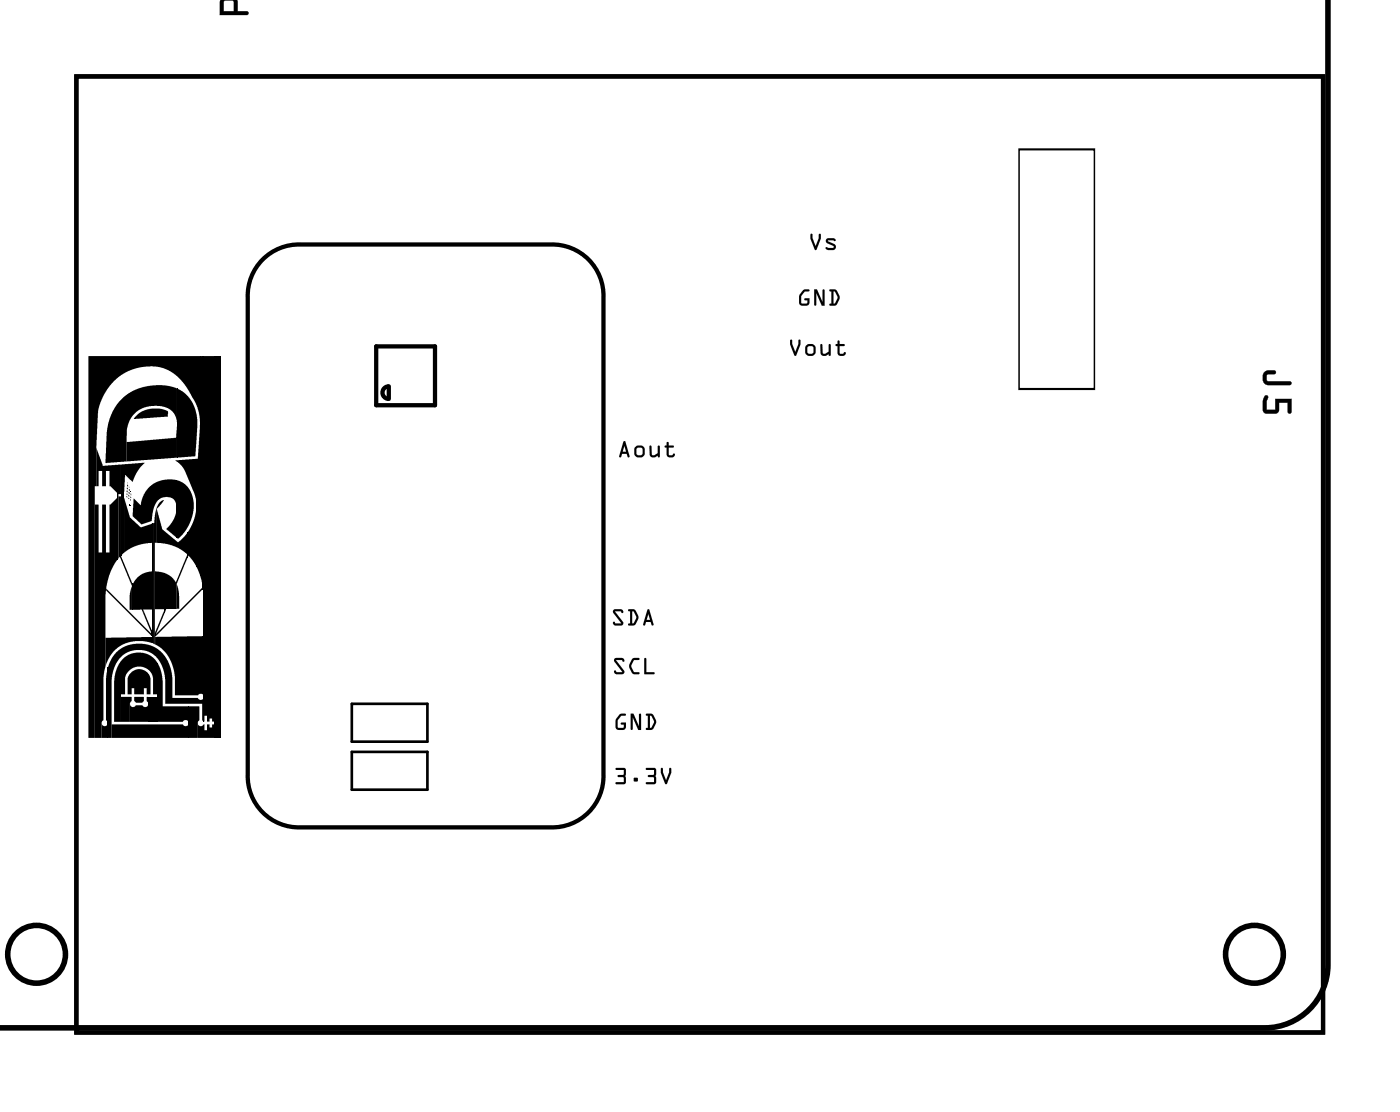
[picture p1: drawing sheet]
<svg xmlns="http://www.w3.org/2000/svg" width="67mm" height="53mm" viewBox="0 0 67 53" stroke-linecap="round" stroke-linejoin="round" font-family="sans-serif">
<path d="M3.6 3.6h59.4v45.5h-59.4zM12.5 12.4a2.44 2.44 0 0 1 1.8-.8h11.9a2.44 2.44 0 0 1 2.5 2.6v22.7a2.44 2.44 0 0 1-2.5 2.5h-11.9a2.44 2.44 0 0 1-2.5-2.5v-22.7a2.44 2.44 0 0 1 .7-1.8zM17.9 16.5h2.8v2.8h-2.8zM18.3 18.5l.2-.1v.6a.3 .3 0 0 1-.2-.5z" fill="none" stroke="#000" stroke-width=".2"/>
<g fill="#000">
<path d="M6.5 19.8l.3-.2 .4-.2 .5 .1 .3 .1v.2l-1.6 .1zM4.2 16.9h5.3v3.2l-.2-.9-.6-1-.6-.5-.7-.3-.9 .1-.8 .4-.6 .6-.4 .9-.1 3.7h-.1v12h-.3zM4.5 24h.2v2.3h.2v-2.3h.1v2.3h.2v-2.3l.4-.3v2.9l-.4 .8-.2 .9v3.4l-.1 .5v2.1l-.1 .1v.7h-.3zM4.6 21.3l.3 .9 .7-.1v1.4l-.4-.4v-.7h-.2v.7h-.1v-.7h-.2v.7h-.1zM4.8 34.5l.1 .1 .2-.1v.6h-.3zM5.7 19.1l.5-.4 .6-.3 .9-.1 .7 .1v.1v1.6l-.2-.5-.4-.2-.6-.1-.6 .2-.4 .4-.1 .5-.1 1.6h-1l.1-1.8 .3-.7zM5 30.4l2.3-.1v.3l-.9-.1-.5 .1-.6 .5-.3 .6zM5.1 31.8v2.6l-.1-.1zM5.1 28l2.1 2.2v.1l-2.1-2.2zM5.5 31l.5-.2 .5-.2 .6 .1 .5 .2 .3 .4 .2 .5 .1 1.4h1.2l.1 .1 .2-.1v1.1h-.1v-.8h-1.7v-1.3l-.3-.7-.2-.3-.3-.2-.7-.1-.6 .4-.4 .6-.1 .4v2.8h-.2v-3.4zM5.3 34.5h3.4l.2 .1 .1-.1v.6h-3.7zM5.8 31.4l.3-.2 .4-.1h.4l.4 .2 .2 .2v1.5h-.2v-.8l-.2-.3-.4-.2-.5 .1-.2 .4v.8h-.2v1.4h-.4v-2.1l.2-.5z"/>
<path d="M5.6 22.1h.2v1.4h-.2v3.1zM5.6 23.6h.2v2.9l.5 1.2v.2l-.6-1.4-.1 .1zM5.8 33.2h.5l-.1 .3v.9h-.4zM5.8 22.1l1.1-.1-.4 .4-.2 .5-.3-.3-.1 3.7-.1 .1zM5.9 23.7l.3 .9 .5 .5 .6-.2v.9l-.8 .2-.6 .3zM6 23.6l.1 .1zM6 21l2.4-.2v-.5v1.5l-2.4 .2zM6 23.5l.1 .1zM6 23.3l.1 .1zM6 23.2l.1 .1zM6.1 23.1v.1zM6.1 22.9v.1z"/>
<path d="M6.2 32l.5-.2 .4 .2 .1 .3v.7h-.2v-.2h-.1v.2h-.5v-.2h-.1v.2h-.2v-.7zM6.1 23.7v.1zM6.1 23.5l.1 .1zM6.1 23.4l.1 .1zM6.1 23.3l.1 .1zM6.1 23.2h.1zM6.3 27.9v1.1h-.1v-.7zM6.2 33.5l.1 .1h.2h.4h.2v.8h-.9zM6.2 23.6v.1zM6.2 23.5v.1zM6.3 27.7v1.3zM6.5 27.5l.4-.2 .4-.1v1.8h-.5v.2l-.1-.2h-.4v-1.2z"/>
<path d="M6.4 23.7l.3 .3 .2-.5 .4-.5 .5-.2h.6v1.3l-.2-.4-.3-.1-.3 .1-.3 .4-.1 .7-.5 .2-.4-.4zM6.4 33.2h.5v.2h-.4zM6.8 29l.4 1.1zM7 33.2h.1v.3zM7.1 33.2v1.2zM7.1 33.2h.4v1.2h-.4zM7.2 30v.2zM7.2 30v.3zM7.2 30l.1 .3zM7.3 30.1v.5zM7.6 23.9l.2-.1-.3 .4v1.6h-.1l-.1 4.9v-.1v-5.7zM7.8 29v.2l-.4 1.1v.4v-.6z"/>
<path d="M7.4 27.2l.4 .1v1.7h-.4zM7.4 30.3h2.3v2.8l-.1-.1-.2 .1h-1.1v-.9l-.1-.6-.3-.6-.5-.3zM7.5 30.1l2.2-2.1-2.3 2.3zM7.5 24.3l.2 .9 .7 .6 .2-.1 .3-.3v1l-.6-.4-.8-.2zM7.5 31.6l.2 .7v1.3h1.3v.8l-.1-.1-.2 .1h-1.2zM7.8 27.3l.1 1.8zM7.9 27.3l.3 .1 .2 .3 .5-1.3-.5 1.4v1.2h-.5v.1zM8.4 24.3v1.3l-.5-.4 .4-.4zM8.4 21.9l.9-.1v2.1l-.5-1.5zM8.4 27.8l.1 .6v.6h-.1zM8.4 22.8l.6 .4 .2 .7-.1 .9-.3 .5-.3 .3h-.1zM8.4 18.5l.6 .4 .3 .7 .1 .8-.1 1.3-.9 .1z"/>
<path d="M8.9 25.3v1.2zM9.3 24.3v2.6l-.2-.4-.1-.1-.1 .1v-1.2l.3-.5zM9 33.6v1.5zM9 33.6h.5l-.1 1.5h-.4zM9.5 20.2v7.2l-.1-.4v-5.2v-.1zM9.4 34.5l.1 .1 .2-.1v.3h.2v-.3h.1v.1h.1v-.1h.1v.6h-.8zM9.5 16.9h.2v11l-.2-.4zM9.7 16.9v11.4zM9.7 16.9h.5v17.4h-.1v-.1h-.1v.1h-.1v-.2h-.2v.2z"/>
<path d="M3.6 3.6h59.4v45.5h-59.4zM3.6 3.6v45.5h59.4v-45.5z"/>
<path d="M10.6 -.1h.6l.1 .6h.5v.2h-1.3v-.6zM10.7 0l-.1 .5h.5v-.5zM10.8 -.1h1zM11.4 -.1h.3zM10.8 -.1h1zM10.5 -.1h1.3zM10.5 -.1h1.3z"/>
<path d="M10.5 0l.7-.1 .1 .2v.4h.4a.1 .1 0 0 1 .1 .1 .1 .1 0 0 1-.1 .1h-1.2zM10.6 -.1l-.1 .8h1.3v-.1l-.5-.1-.1-.6zM10.7 .1l-.1 .4h.5v-.4zM10.7 0h.4v.5h-.5zM10.8 -.1h1zM10.9 -.1h.9zM11.4 -.1h.3zM11.4 -.1h.3zM10.8 -.1h1zM10.9 -.1h.9zM10.5 -.1h1.3zM10.6 -.1h1.2zM10.5 -.1h1.3zM10.5 -.1h1.3z"/>
<path d="M37.6 16.2h.1l.2 .5 .1-.5h.1l-.2 .7-.3-.5zM37.6 16.2v.2l.3 .5 .2-.5v-.2h-.1l-.1 .5-.2-.5zM38.3 16.7a.3 .3 0 0 1 .6 0 .3 .3 0 0 1-.6 0zM38.3 16.7a.3 .3 0 0 0 .6 0 .3 .3 0 0 0-.6 0zM38.5 16.5v.3h.2v-.3zM38.5 16.5h.2v.3h-.2zM39.1 16.4h.1v.4h.1l.2-.1v-.3h.1v.5h-.1a.22 .22 0 0 1-.2 0 .22 .22 0 0 1-.2-.1zM39.1 16.4v.5h.2l.2-.1v.1v-.5v.3l-.3 .1v-.4zM39.9 16.2h.1v.2h.2l-.2 .1v.3h.3a.21 .21 0 0 1-.2 .1 .21 .21 0 0 1-.2-.1v-.3l-.1-.1h.1zM39.9 16.2v.2h-.1l.1 .1v.3a.21 .21 0 0 0 .2 .1 .21 .21 0 0 0 .2-.1h-.3v-.3l.2-.1h-.2v-.2z"/>
<path d="M37.6 16.2h.1l.2 .5 .1-.5h.1l-.2 .7-.3-.5zM38.3 16.7a.3 .3 0 0 1 .6 0 .3 .3 0 0 1-.6 0zM38.5 16.5v.3h.2v-.3zM39.1 16.4h.1v.4l.3-.1v-.3v.5a.22 .22 0 0 1-.2 0 .22 .22 0 0 1-.2-.1zM39.9 16.2h.1v.2h.2l-.2 .1v.3h.3a.2 .2 0 0 1-.2 .2 .2 .2 0 0 1-.2-.2v-.3l-.1-.1h.1z"/>
<path d="M38.2 13.8h.3l-.2 .1-.1 .2v.3h.2l.1-.1h-.2v-.1h.3l-.1 .3h-.4v-.4zM38.2 13.8a.52 .52 0 0 0-.1 .7h.4l.1-.1v-.2h-.2l-.1 .1h.2l-.1 .1h-.2v-.3l.1-.2 .3-.1zM38.8 13.8h.1l.3 .6v-.6h.1v.7h-.2l-.2-.6v.6h-.1zM38.8 13.8v.7h.1v-.6l.2 .6h.2v-.7h-.1v.6l-.3-.6zM39.5 13.8h.3l.2 .3-.2 .4h-.3l.1-.1v-.5zM39.5 13.8l.1 .1v.5l-.1 .1h.3l.2-.2v-.2l-.2-.3zM39.7 13.9v.5l.2-.2zM39.7 13.9l.2 .3-.2 .2z"/>
<path d="M38.2 13.8h.4l-.3 .1-.1 .2v.3h.2l.1-.1-.2-.1h.3l-.1 .3h-.3l-.1-.1a.54 .54 0 0 1 .1-.6zM38.8 13.8h.1l.3 .6v-.6h.1v.7h-.2l-.2-.6v.6h-.1zM39.5 13.8h.3a.46 .46 0 0 1 .1 .7h-.1h-.3l.1-.1v-.5zM39.7 13.9v.5l.2-.2z"/>
<path d="M38.6 11.1l.1 .1 .1 .5 .2-.5h.1l-.2 .7-.3-.5zM38.6 11.1v.3l.3 .5 .2-.5v-.2h-.1l-.2 .5-.1-.5zM39.4 11.4l.3-.1 .1 .2h-.4l.3 .1a.15 .15 0 0 1 .1 .2 .15 .15 0 0 1-.1 .1l-.4-.1 .4-.1-.3-.1zM39.4 11.4v.2l.3 .1-.4 .1 .5 .1v-.2l-.4-.2h.4v-.1z"/>
<path d="M38.6 11.1l.1 .1 .1 .5 .2-.5h.1l-.2 .7-.3-.5zM39.4 11.4l.3-.1 .1 .2h-.4l.3 .1a.15 .15 0 0 1 .1 .2 .15 .15 0 0 1-.1 .1l-.4-.1 .4-.1-.3-.1z"/>
<path d="M60.2 17.7l.2-.1 .4 .1-.1 .1h-.4l.1 .3h1l.1 .2h-1.2l-.2-.2zM60.3 18.8l.1 .1-.1 .6h.4v-.5h.8v.6h-.2v-.4h-.4v.4l-.6 .1-.2-.2v-.4z"/>
<path d="M60.2 17.7l.5-.1a.1 .1 0 0 1 .1 .1 .1 .1 0 0 1-.1 .1h-.3v.3h1a.1 .1 0 0 1 .1 .1 .1 .1 0 0 1-.1 .1h-1.1l-.2-.2zM60.2 17.7v.4l.1 .2h1.2l-.1-.1-1-.1-.1-.3h.4l.1-.1-.4-.1zM60.3 18.8l.1 .1-.1 .6h.4v-.5h.8v.6a.1 .1 0 0 1-.1 .1 .1 .1 0 0 1-.1-.1v-.4h-.4v.4l-.1 .1-.6-.1-.1-.5zM60.3 18.8l-.1 .3v.4l.1 .2 .6-.1v-.4h.4v.4h.2v-.6h-.8v.5h-.4l.1-.6z"/>
<path d="M29.2 29h.4l.1 .1-.1 .1v-.1h-.3l.4 .5-.1 .2h-.3l-.1-.1v-.1l.1 .1h.3l-.4-.5zM29.2 29v.2l.4 .5h-.3l-.1-.1v.1l.4 .1 .1-.2-.4-.5h.3v.1l.1-.1-.1-.1zM29.9 29h.3l.2 .3-.2 .5-.3-.1h.1v-.6zM29.9 29l.1 .1v.6h-.1l.3 .1 .2-.3v-.2l-.2-.3zM30.1 29.1v.6l.2-.3zM30.1 29.1l.2 .3-.2 .3zM30.8 29h.1l.2 .8-.1-.2h-.2l-.1 .1h-.1zM30.8 29l-.2 .7h.1l.1-.1h.2l.1 .2-.2-.8zM30.9 29.2l-.1 .3h.2zM30.9 29.2l.1 .3h-.2z"/>
<path d="M29.2 29h.4l.1 .1-.1 .1v-.1h-.3l.4 .5-.1 .2h-.3l-.1-.1v-.1l.1 .1h.3l-.4-.5zM29.9 29h.3a.46 .46 0 0 1 .1 .7l-.1 .1-.3-.1h.1v-.6zM30.1 29.1v.6l.2-.3zM30.8 29h.1l.2 .8-.1-.2h-.2l-.1 .1h-.1zM30.9 29.2l-.1 .3h.2z"/>
<path d="M29.3 31.3h.3l.1 .1v.1l-.1-.1h-.3l.4 .5v.2h-.3l-.1-.1v-.1l.1 .1h.2l-.3-.5zM29.3 31.3v.2l.3 .5h-.2l-.1-.1v.1l.4 .1v-.2l-.4-.5h.3l.1 .1v-.1l-.1-.1zM30.1 31.4l.4-.1-.3 .1-.1 .3 .1 .3h.2v.1h-.3l-.1-.3zM30.1 31.4l-.1 .3a.34 .34 0 0 0 .4 .4v-.1h-.2l-.1-.3 .1-.3 .3-.1zM30.7 31.3l.1 .1v.6h.3v.1h-.4zM30.7 31.3v.8h.4v-.1h-.3v-.6z"/>
<path d="M29.3 31.3h.3l.1 .1v.1l-.1-.1h-.3l.4 .5v.2h-.3l-.1-.1v-.1l.1 .1h.2l-.3-.5zM30.1 31.4l.4-.1-.3 .1-.1 .3 .1 .3h.2v.1a.36 .36 0 0 1-.4-.4zM30.7 31.3l.1 .1v.6h.3v.1h-.4z"/>
<path d="M29.3 36.6h.5l-.1 .7h-.4l.1-.1h.3v-.2l-.3-.1h.3v-.3h-.4zM29.3 36.6h.4v.3h-.3l.3 .1v.2l-.4 .1h.4l.1-.7zM30.2 37h.2v.2h-.2zM30.2 37v.2h.2v-.2zM30.8 36.6h.4v.7h-.4v-.1h.3v-.2l-.3-.1h.3v-.3h-.3zM30.8 36.6h.3v.3h-.2l.2 .1v.2l-.3 .1h.4v-.7zM31.5 36.6h.1l.1 .5 .2-.5h.1l-.3 .7-.2-.5zM31.5 36.6v.2l.2 .5 .3-.5v-.2h-.1l-.2 .5-.1-.5z"/>
<path d="M29.3 36.6h.5l-.1 .7h-.4l.1-.1h.3v-.2l-.3-.1h.3v-.3h-.4zM30.2 37h.2v.2h-.2zM30.8 36.6h.4v.7h-.4v-.1h.3v-.2l-.2-.1h.2v-.3h-.3zM31.5 36.6h.1l.1 .5 .2-.5h.1l-.3 .7-.2-.5z"/>
<path d="M29.5 34h.3l-.2 .1-.2 .2 .1 .3h.2v-.1h-.1v-.1h.2l-.1 .3h-.3l-.1-.1v-.4zM29.5 34a.52 .52 0 0 0-.1 .7h.3l.1-.1v-.2h-.2v.1h.1v.1h-.3v-.3l.2-.2 .2-.1zM30 34h.2l.2 .6v-.6h.1v.7h-.1l-.3-.6v.6h-.1zM30 34v.7h.1v-.6l.3 .6h.1v-.7h-.1v.6l-.2-.6zM30.8 34h.3l.1 .3-.2 .4h-.2l.1-.1v-.5zM30.8 34l.1 .1v.5l-.1 .1h.2l.2-.2v-.3l-.1-.2zM31 34.1v.5l.1-.3zM31 34.1l.2 .2-.2 .3z"/>
<path d="M29.5 34h.3l-.2 .1-.2 .2v.3h.3v-.1l-.1-.1h.2v.2l-.3 .1-.2-.1a.54 .54 0 0 1 .2-.6zM30 34h.2l.2 .6v-.6h.1v.7h-.1l-.3-.6v.6h-.1zM30.8 34h.3a.46 .46 0 0 1 0 .7h-.1h-.2l.1-.1v-.5zM31 34.1v.5l.2-.3z"/>
<path d="M29.7 21h.1l.2 .8-.2-.2h-.2v.1h-.1zM29.7 21l-.2 .7h.1v-.1h.2l.2 .2-.2-.8zM29.7 21.2v.3h.1zM29.7 21.2l.1 .3h-.1zM30.2 21.5a.3 .3 0 0 1 .6 0 .3 .3 0 0 1-.6 0zM30.2 21.5a.3 .3 0 0 0 .6 0 .3 .3 0 0 0-.6 0zM30.3 21.3v.3l.3 .1v-.3zM30.3 21.3l.3 .1v.3l-.3-.1zM30.9 21.2h.1v.4l.2 .1 .1-.1v-.4h.1v.5h-.1a.22 .22 0 0 1-.2 .1 .22 .22 0 0 1-.2-.2zM30.9 21.2l.1 .5 .1 .1 .2-.1 .1 .1v-.6h-.1v.4l-.2 .1-.1-.5zM31.8 21v.1v.1l.3 .1h-.3l.1 .3h.2a.21 .21 0 0 1-.2 .2 .21 .21 0 0 1-.2-.2v-.3h-.1l.1-.1zM31.8 21l-.1 .2-.1 .1h.1v.3a.21 .21 0 0 0 .2 .2 .21 .21 0 0 0 .2-.2h-.2l-.1-.3h.3l-.3-.1v-.1z"/>
<path d="M29.7 21h.1l.2 .8-.2-.2h-.2v.1h-.1zM29.7 21.2v.3h.1zM30.2 21.5a.3 .3 0 0 1 .6 0 .3 .3 0 0 1-.6 0zM30.3 21.3v.3l.3 .1v-.3zM30.9 21.2h.1l.1 .5 .2-.1v-.4h.1v.6l-.1-.1a.22 .22 0 0 1-.2 .1 .22 .22 0 0 1-.2-.2zM31.8 21v.1v.1l.3 .1h-.3l.1 .4 .2-.1a.2 .2 0 0 1-.2 .2 .2 .2 0 0 1-.2-.2v-.3h-.1l.1-.1z"/>
</g>
<path d="M8.4 18.5v3.3M9.5 16.9v10.5M9.7 16.9v11.1M9.7 16.9v17.4M10.2 16.9v18.2M5.1 31.8v3.3M5.6 22.1v4.5M5.8 22.1v4.3M7.3 24.9v5.7M7.5 31.6v2.8M8.4 22.8v2.8M9.4 21.8v5.2" fill="none" stroke="#000" stroke-width=".05"/>
<path d="M10.4 16.9v18.2" fill="none" stroke="#000" stroke-width=".32"/>
<path d="M16.8 33.5h3.6v1.8h-3.6zM16.8 35.8h3.6v1.8h-3.6z" fill="none" stroke="#000" stroke-width=".13"/>
<g fill="none" stroke="#000" stroke-width=".26">
<path d="M63.2 0v45.9a3 3 0 0 1-3 3h-60.3"/>
<circle cx="1.7" cy="45.4" r="1.37"/>
<circle cx="59.7" cy="45.4" r="1.37"/>
</g>
<path d="M48.5 7.1h3.6v11.4h-3.6z" fill="none" stroke="#000" stroke-width=".09"/>
<circle cx="26.9" cy="14.1" r=".69" fill="#fff"/>
<circle cx="26.9" cy="14.1" r=".69" fill="none" stroke="#fff" stroke-width=".64" stroke-linecap="butt"/>
<circle cx="26.9" cy="16.6" r=".69" fill="#fff"/>
<circle cx="26.9" cy="16.6" r=".69" fill="none" stroke="#fff" stroke-width=".64" stroke-linecap="butt"/>
<circle cx="26.9" cy="19.2" r=".69" fill="#fff"/>
<circle cx="26.9" cy="19.2" r=".69" fill="none" stroke="#fff" stroke-width=".64" stroke-linecap="butt"/>
<circle cx="26.9" cy="21.7" r=".69" fill="#fff"/>
<circle cx="26.9" cy="21.7" r=".69" fill="none" stroke="#fff" stroke-width=".64" stroke-linecap="butt"/>
<circle cx="26.9" cy="24.2" r=".69" fill="#fff"/>
<circle cx="26.9" cy="24.2" r=".69" fill="none" stroke="#fff" stroke-width=".64" stroke-linecap="butt"/>
<circle cx="26.9" cy="26.8" r=".69" fill="#fff"/>
<circle cx="26.9" cy="26.8" r=".69" fill="none" stroke="#fff" stroke-width=".64" stroke-linecap="butt"/>
<circle cx="26.9" cy="29.3" r=".69" fill="#fff"/>
<circle cx="26.9" cy="29.3" r=".69" fill="none" stroke="#fff" stroke-width=".64" stroke-linecap="butt"/>
<circle cx="26.9" cy="31.9" r=".69" fill="#fff"/>
<circle cx="26.9" cy="31.9" r=".69" fill="none" stroke="#fff" stroke-width=".64" stroke-linecap="butt"/>
<circle cx="26.9" cy="34.4" r=".69" fill="#fff"/>
<circle cx="26.9" cy="34.4" r=".69" fill="none" stroke="#fff" stroke-width=".64" stroke-linecap="butt"/>
<circle cx="26.9" cy="36.9" r=".69" fill="#fff"/>
<circle cx="26.9" cy="36.9" r=".69" fill="none" stroke="#fff" stroke-width=".64" stroke-linecap="butt"/>
<circle cx="54.9" cy="44.6" r=".74" fill="#fff"/>
<circle cx="54.9" cy="44.6" r=".74" fill="none" stroke="#fff" stroke-width=".69" stroke-linecap="butt"/>
<circle cx="52.3" cy="44.6" r=".74" fill="#fff"/>
<circle cx="52.3" cy="44.6" r=".74" fill="none" stroke="#fff" stroke-width=".69" stroke-linecap="butt"/>
<circle cx="49.8" cy="44.6" r=".74" fill="#fff"/>
<circle cx="49.8" cy="44.6" r=".74" fill="none" stroke="#fff" stroke-width=".69" stroke-linecap="butt"/>
<circle cx="47.3" cy="44.6" r=".74" fill="#fff"/>
<circle cx="47.3" cy="44.6" r=".74" fill="none" stroke="#fff" stroke-width=".69" stroke-linecap="butt"/>
<circle cx="44.7" cy="44.6" r=".74" fill="#fff"/>
<circle cx="44.7" cy="44.6" r=".74" fill="none" stroke="#fff" stroke-width=".69" stroke-linecap="butt"/>
<circle cx="42.2" cy="44.6" r=".74" fill="#fff"/>
<circle cx="42.2" cy="44.6" r=".74" fill="none" stroke="#fff" stroke-width=".69" stroke-linecap="butt"/>
<circle cx="39.6" cy="44.6" r=".74" fill="#fff"/>
<circle cx="39.6" cy="44.6" r=".74" fill="none" stroke="#fff" stroke-width=".69" stroke-linecap="butt"/>
<circle cx="37.1" cy="44.6" r=".74" fill="#fff"/>
<circle cx="37.1" cy="44.6" r=".74" fill="none" stroke="#fff" stroke-width=".69" stroke-linecap="butt"/>
<circle cx="34.6" cy="44.6" r=".74" fill="#fff"/>
<circle cx="34.6" cy="44.6" r=".74" fill="none" stroke="#fff" stroke-width=".69" stroke-linecap="butt"/>
<circle cx="32" cy="44.6" r=".74" fill="#fff"/>
<circle cx="32" cy="44.6" r=".74" fill="none" stroke="#fff" stroke-width=".69" stroke-linecap="butt"/>
<circle cx="29.5" cy="44.6" r=".74" fill="#fff"/>
<circle cx="29.5" cy="44.6" r=".74" fill="none" stroke="#fff" stroke-width=".69" stroke-linecap="butt"/>
<circle cx="26.9" cy="44.6" r=".74" fill="#fff"/>
<circle cx="26.9" cy="44.6" r=".74" fill="none" stroke="#fff" stroke-width=".69" stroke-linecap="butt"/>
<circle cx="24.4" cy="44.6" r=".74" fill="#fff"/>
<circle cx="24.4" cy="44.6" r=".74" fill="none" stroke="#fff" stroke-width=".69" stroke-linecap="butt"/>
<circle cx="21.9" cy="44.6" r=".74" fill="#fff"/>
<circle cx="21.9" cy="44.6" r=".74" fill="none" stroke="#fff" stroke-width=".69" stroke-linecap="butt"/>
<circle cx="19.3" cy="44.6" r=".74" fill="#fff"/>
<circle cx="19.3" cy="44.6" r=".74" fill="none" stroke="#fff" stroke-width=".69" stroke-linecap="butt"/>
<circle cx="16.8" cy="44.6" r=".74" fill="#fff"/>
<circle cx="16.8" cy="44.6" r=".74" fill="none" stroke="#fff" stroke-width=".69" stroke-linecap="butt"/>
<circle cx="14.2" cy="44.6" r=".74" fill="#fff"/>
<circle cx="14.2" cy="44.6" r=".74" fill="none" stroke="#fff" stroke-width=".69" stroke-linecap="butt"/>
<circle cx="11.7" cy="44.6" r=".74" fill="#fff"/>
<circle cx="11.7" cy="44.6" r=".74" fill="none" stroke="#fff" stroke-width=".69" stroke-linecap="butt"/>
<circle cx="9.2" cy="44.6" r=".74" fill="#fff"/>
<circle cx="9.2" cy="44.6" r=".74" fill="none" stroke="#fff" stroke-width=".69" stroke-linecap="butt"/>
<circle cx="6.6" cy="44.6" r=".74" fill="#fff"/>
<circle cx="6.6" cy="44.6" r=".74" fill="none" stroke="#fff" stroke-width=".69" stroke-linecap="butt"/>
<circle cx="6.6" cy="47.1" r=".74" fill="#fff"/>
<circle cx="6.6" cy="47.1" r=".74" fill="none" stroke="#fff" stroke-width=".69" stroke-linecap="butt"/>
<circle cx="9.2" cy="47.1" r=".74" fill="#fff"/>
<circle cx="9.2" cy="47.1" r=".74" fill="none" stroke="#fff" stroke-width=".69" stroke-linecap="butt"/>
<circle cx="11.7" cy="47.1" r=".74" fill="#fff"/>
<circle cx="11.7" cy="47.1" r=".74" fill="none" stroke="#fff" stroke-width=".69" stroke-linecap="butt"/>
<circle cx="14.2" cy="47.1" r=".74" fill="#fff"/>
<circle cx="14.2" cy="47.1" r=".74" fill="none" stroke="#fff" stroke-width=".69" stroke-linecap="butt"/>
<circle cx="16.8" cy="47.1" r=".74" fill="#fff"/>
<circle cx="16.8" cy="47.1" r=".74" fill="none" stroke="#fff" stroke-width=".69" stroke-linecap="butt"/>
<circle cx="19.3" cy="47.1" r=".74" fill="#fff"/>
<circle cx="19.3" cy="47.1" r=".74" fill="none" stroke="#fff" stroke-width=".69" stroke-linecap="butt"/>
<circle cx="21.9" cy="47.1" r=".74" fill="#fff"/>
<circle cx="21.9" cy="47.1" r=".74" fill="none" stroke="#fff" stroke-width=".69" stroke-linecap="butt"/>
<circle cx="24.4" cy="47.1" r=".74" fill="#fff"/>
<circle cx="24.4" cy="47.1" r=".74" fill="none" stroke="#fff" stroke-width=".69" stroke-linecap="butt"/>
<circle cx="26.9" cy="47.1" r=".74" fill="#fff"/>
<circle cx="26.9" cy="47.1" r=".74" fill="none" stroke="#fff" stroke-width=".69" stroke-linecap="butt"/>
<circle cx="29.5" cy="47.1" r=".74" fill="#fff"/>
<circle cx="29.5" cy="47.1" r=".74" fill="none" stroke="#fff" stroke-width=".69" stroke-linecap="butt"/>
<circle cx="32" cy="47.1" r=".74" fill="#fff"/>
<circle cx="32" cy="47.1" r=".74" fill="none" stroke="#fff" stroke-width=".69" stroke-linecap="butt"/>
<circle cx="34.6" cy="47.1" r=".74" fill="#fff"/>
<circle cx="34.6" cy="47.1" r=".74" fill="none" stroke="#fff" stroke-width=".69" stroke-linecap="butt"/>
<circle cx="37.1" cy="47.1" r=".74" fill="#fff"/>
<circle cx="37.1" cy="47.1" r=".74" fill="none" stroke="#fff" stroke-width=".69" stroke-linecap="butt"/>
<circle cx="39.6" cy="47.1" r=".74" fill="#fff"/>
<circle cx="39.6" cy="47.1" r=".74" fill="none" stroke="#fff" stroke-width=".69" stroke-linecap="butt"/>
<circle cx="42.2" cy="47.1" r=".74" fill="#fff"/>
<circle cx="42.2" cy="47.1" r=".74" fill="none" stroke="#fff" stroke-width=".69" stroke-linecap="butt"/>
<circle cx="44.7" cy="47.1" r=".74" fill="#fff"/>
<circle cx="44.7" cy="47.1" r=".74" fill="none" stroke="#fff" stroke-width=".69" stroke-linecap="butt"/>
<circle cx="47.3" cy="47.1" r=".74" fill="#fff"/>
<circle cx="47.3" cy="47.1" r=".74" fill="none" stroke="#fff" stroke-width=".69" stroke-linecap="butt"/>
<circle cx="49.8" cy="47.1" r=".74" fill="#fff"/>
<circle cx="49.8" cy="47.1" r=".74" fill="none" stroke="#fff" stroke-width=".69" stroke-linecap="butt"/>
<circle cx="52.3" cy="47.1" r=".74" fill="#fff"/>
<circle cx="52.3" cy="47.1" r=".74" fill="none" stroke="#fff" stroke-width=".69" stroke-linecap="butt"/>
<circle cx="54.9" cy="47.1" r=".74" fill="#fff"/>
<circle cx="54.9" cy="47.1" r=".74" fill="none" stroke="#fff" stroke-width=".69" stroke-linecap="butt"/>
<path d="M56.9 8.2h2.5v1.6h-2.5z" fill="#fff"/>
<path d="M56.9 8.2h2.5v1.6h-2.5z" fill="none" stroke="#fff" stroke-width=".25"/>
<path d="M56.9 10.8h2.5v1.5h-2.5z" fill="#fff"/>
<path d="M56.9 10.8h2.5v1.5h-2.5z" fill="none" stroke="#fff" stroke-width=".25"/>
<path d="M56.9 13.3h2.5v1.5h-2.5z" fill="#fff"/>
<path d="M56.9 13.3h2.5v1.5h-2.5z" fill="none" stroke="#fff" stroke-width=".25"/>
<path d="M56.9 15.9h2.5v1.5h-2.5z" fill="#fff"/>
<path d="M56.9 15.9h2.5v1.5h-2.5z" fill="none" stroke="#fff" stroke-width=".25"/>
<path d="M40.9 8.2h2.5v1.6h-2.5z" fill="#fff"/>
<path d="M40.9 8.2h2.5v1.6h-2.5z" fill="none" stroke="#fff" stroke-width=".25"/>
<path d="M40.9 10.8h2.5v1.5h-2.5z" fill="#fff"/>
<path d="M40.9 10.8h2.5v1.5h-2.5z" fill="none" stroke="#fff" stroke-width=".25"/>
<path d="M40.9 13.3h2.5v1.5h-2.5z" fill="#fff"/>
<path d="M40.9 13.3h2.5v1.5h-2.5z" fill="none" stroke="#fff" stroke-width=".25"/>
<path d="M40.9 15.9h2.5v1.5h-2.5z" fill="#fff"/>
<path d="M40.9 15.9h2.5v1.5h-2.5z" fill="none" stroke="#fff" stroke-width=".25"/>
</svg>
